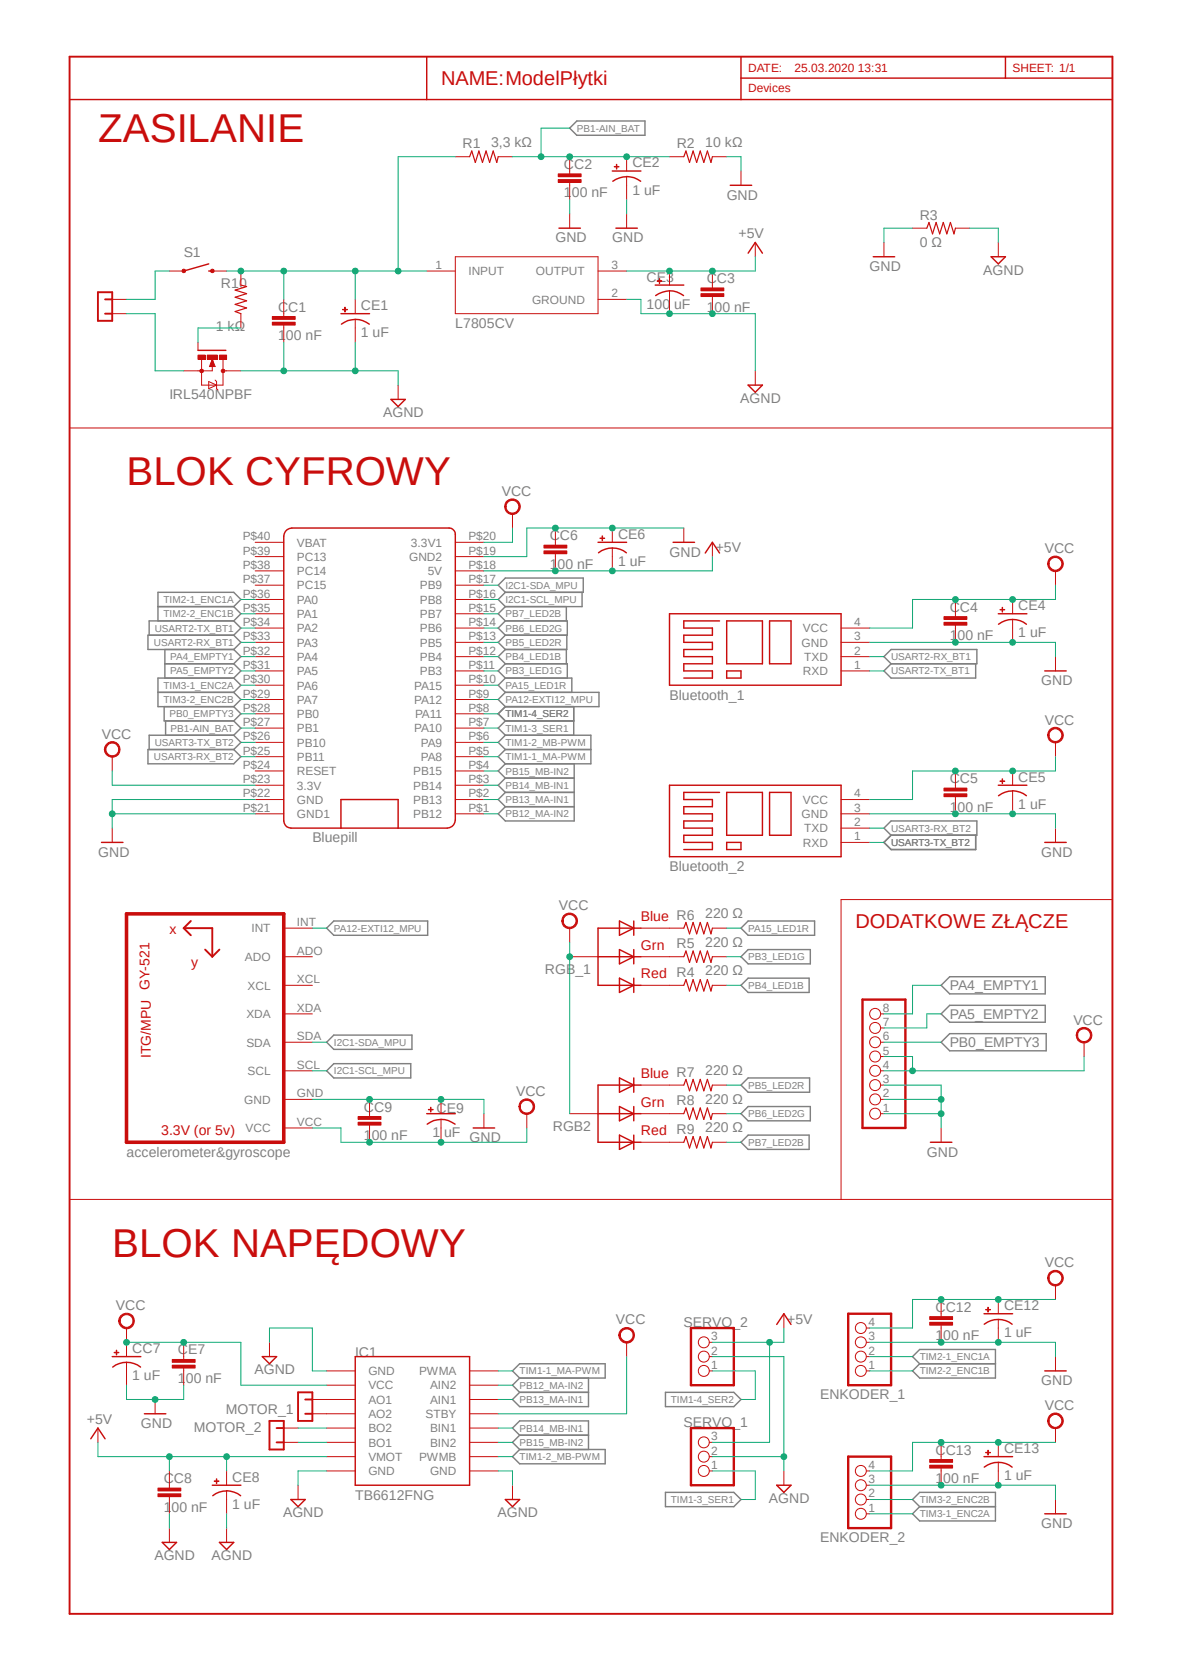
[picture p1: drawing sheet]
<svg xmlns="http://www.w3.org/2000/svg" width="210mm" height="297mm" viewBox="0 0 210 297" stroke-linecap="round" stroke-linejoin="round" font-family="sans-serif">
<defs><g id="words">
<g font-size="7.2" fill="#c90d0c">
<text x="17.4" y="25.3">ZASILANIE</text>
<text x="22.5" y="86.2">BLOK CYFROWY</text>
<text x="19.9" y="223.4">BLOK NAPĘDOWY</text>
</g>
<g font-size="3.6" fill="#c90d0c">
<text x="78.4" y="15.2">NAME:ModelPłytki</text>
<text x="152" y="165">DODATKOWE ZŁĄCZE</text>
</g>
<g font-size="2.5" fill="#808080">
<text x="82.2" y="26.3">R1</text>
<text x="87.3" y="26.1">3,3 kΩ</text>
<text x="112.4" y="29.8">CE2</text>
<text x="120.2" y="26.3">R2</text>
<text x="125.3" y="26.1">10 kΩ</text>
<text x="100.2" y="35.1">100 nF</text>
<text x="100.2" y="30">CC2</text>
<text x="112.4" y="34.6">1 uF</text>
<text x="129.1" y="35.5">GND</text>
<text x="163.4" y="39">R3</text>
<text x="32.6" y="45.6">S1</text>
<text x="98.7" y="43.1">GND</text>
<text x="108.8" y="43.1">GND</text>
<text x="131.2" y="42.3">+5V</text>
<text x="163.4" y="43.9">0 Ω</text>
<text x="39.2" y="51.2">R10</text>
<text x="114.9" y="50.1">CE3</text>
<text x="125.6" y="50.3">CC3</text>
<text x="154.5" y="48.2">GND</text>
<text x="174.7" y="48.8">AGND</text>
<text x="38.4" y="58.8">1 kΩ</text>
<text x="49.4" y="55.4">CC1</text>
<text x="64.1" y="59.9">1 uF</text>
<text x="64.1" y="55.1">CE1</text>
<text x="80.9" y="58.3">L7805CV</text>
<text x="114.9" y="54.9">100 uF</text>
<text x="125.6" y="55.4">100 nF</text>
<text x="49.4" y="60.5">100 nF</text>
<text x="30.1" y="71">IRL540NPBF</text>
<text x="131.5" y="71.6">AGND</text>
<text x="68.1" y="74.2">AGND</text>
<text x="89.2" y="88.1">VCC</text>
<text x="109.8" y="95.8">CE6</text>
<text x="97.7" y="101.1">100 nF</text>
<text x="97.7" y="96">CC6</text>
<text x="109.8" y="100.6">1 uF</text>
<text x="119" y="98.9">GND</text>
<text x="127.2" y="98.2">+5V</text>
<text x="185.6" y="98.3">VCC</text>
<text x="168.7" y="113.8">100 nF</text>
<text x="168.7" y="108.7">CC4</text>
<text x="180.9" y="113.3">1 uF</text>
<text x="180.9" y="108.5">CE4</text>
<text x="119" y="124.3">Bluetooth_1</text>
<text x="185" y="121.8">GND</text>
<text x="18.1" y="131.3">VCC</text>
<text x="185.6" y="128.8">VCC</text>
<text x="168.7" y="139.2">CC5</text>
<text x="180.9" y="143.8">1 uF</text>
<text x="180.9" y="138.9">CE5</text>
<text x="55.5" y="149.7">Bluepill</text>
<text x="168.7" y="144.3">100 nF</text>
<text x="17.4" y="152.3">GND</text>
<text x="119" y="154.8">Bluetooth_2</text>
<text x="185" y="152.3">GND</text>
<text x="99.3" y="161.8">VCC</text>
<text x="125.3" y="163.2">220 Ω</text>
<text x="96.8" y="173.1">RGB_1</text>
<text x="120.2" y="168.5">R5</text>
<text x="125.3" y="173.4">220 Ω</text>
<text x="125.3" y="168.3">220 Ω</text>
<text x="168.7" y="176">PA4_EMPTY1</text>
<text x="168.7" y="181.1">PA5_EMPTY2</text>
<text x="190.7" y="182.1">VCC</text>
<text x="125.3" y="191.1">220 Ω</text>
<text x="168.7" y="186.1">PB0_EMPTY3</text>
<text x="64.6" y="197.6">CC9</text>
<text x="77.6" y="197.8">CE9</text>
<text x="91.7" y="194.8">VCC</text>
<text x="120.2" y="196.5">R8</text>
<text x="125.3" y="196.2">220 Ω</text>
<text x="64.6" y="202.7">100 nF</text>
<text x="76.8" y="202.1">1 uF</text>
<text x="83.4" y="203">GND</text>
<text x="98.2" y="201">RGB2</text>
<text x="125.3" y="201.3">220 Ω</text>
<text x="22.5" y="205.6">accelerometer&amp;gyroscope</text>
<text x="164.7" y="205.6">GND</text>
<text x="185.6" y="225.3">VCC</text>
<text x="20.6" y="232.9">VCC</text>
<text x="166.2" y="233.1">CC12</text>
<text x="178.4" y="232.9">CE12</text>
<text x="109.4" y="235.4">VCC</text>
<text x="121.5" y="235.9">SERVO_2</text>
<text x="139.9" y="235.3">+5V</text>
<text x="166.2" y="238.2">100 nF</text>
<text x="178.4" y="237.7">1 uF</text>
<text x="23.5" y="245.3">1 uF</text>
<text x="23.5" y="240.5">CC7</text>
<text x="31.6" y="245.8">100 nF</text>
<text x="31.6" y="240.8">CE7</text>
<text x="45.2" y="244.3">AGND</text>
<text x="63.1" y="241.1">IC1</text>
<text x="40.1" y="251.3">MOTOR_1</text>
<text x="145.7" y="248.6">ENKODER_1</text>
<text x="185" y="246.2">GND</text>
<text x="185.6" y="250.7">VCC</text>
<text x="15.5" y="253.1">+5V</text>
<text x="25" y="253.8">GND</text>
<text x="34.4" y="254.6">MOTOR_2</text>
<text x="121.5" y="253.7">SERVO_1</text>
<text x="29.1" y="263.6">CC8</text>
<text x="41.3" y="263.4">CE8</text>
<text x="166.2" y="263.6">100 nF</text>
<text x="166.2" y="258.5">CC13</text>
<text x="178.4" y="263.1">1 uF</text>
<text x="178.4" y="258.3">CE13</text>
<text x="29.1" y="268.7">100 nF</text>
<text x="41.3" y="268.2">1 uF</text>
<text x="50.3" y="269.7">AGND</text>
<text x="63.1" y="266.5">TB6612FNG</text>
<text x="88.4" y="269.7">AGND</text>
<text x="136.6" y="267.2">AGND</text>
<text x="145.7" y="274">ENKODER_2</text>
<text x="185" y="271.6">GND</text>
<text x="27.4" y="277.3">AGND</text>
<text x="37.6" y="277.3">AGND</text>
</g>
<g font-size="2.5" fill="#c90d0c">
<text x="30.1" y="166">x</text>
<text x="113.9" y="163.7">Blue R6</text>
<text x="34" y="171.8">y</text>
<text x="113.9" y="173.9">Red R4</text>
<text x="113.9" y="168.8">Grn</text>
<text x="26.5" y="175.9" transform="rotate(-90 26.5 175.9)">GY-521</text>
<text x="26.8" y="188" transform="rotate(-90 26.8 188)">ITG/MPU</text>
<text x="113.9" y="191.6">Blue R7</text>
<text x="113.9" y="196.7">Grn</text>
<text x="28.7" y="201.8">3.3V (or 5v)</text>
<text x="113.9" y="201.8">Red R9</text>
</g>
<g font-size="2.1" fill="#c90d0c">
<text x="132.9" y="12.7">DATE:</text>
<text x="132.9" y="16.4">Devices</text>
<text x="141.2" y="12.7">25.03.2020 13:31</text>
<text x="179.9" y="12.7">SHEET: 1/1</text>
</g>
<g font-size="2.1" fill="#808080">
<text x="77.4" y="47.8">1</text>
<text x="108.6" y="47.8">3</text>
<text x="83.2" y="48.9">INPUT</text>
<text x="95.2" y="48.9">OUTPUT</text>
<text x="108.6" y="52.9">2</text>
<text x="94.5" y="54">GROUND</text>
<text x="43.1" y="101.1">P$38</text>
<text x="43.1" y="98.6">P$39</text>
<text x="43.1" y="96.1">P$40</text>
<text x="52.7" y="99.7">PC13</text>
<text x="52.7" y="97.2">VBAT</text>
<text x="72.7" y="99.7">GND2</text>
<text x="73" y="97.2">3.3V1</text>
<text x="83.2" y="101.1">P$18</text>
<text x="83.2" y="98.6">P$19</text>
<text x="83.2" y="96.1">P$20</text>
<text x="43.1" y="106.2">P$36</text>
<text x="43.1" y="103.7">P$37</text>
<text x="52.7" y="107.3">PA0</text>
<text x="52.7" y="104.8">PC15</text>
<text x="52.7" y="102.2">PC14</text>
<text x="74.6" y="107.3">PB8</text>
<text x="74.6" y="104.8">PB9</text>
<text x="76" y="102.2">5V</text>
<text x="83.2" y="106.2">P$16</text>
<text x="83.2" y="103.7">P$17</text>
<text x="43.1" y="113.8">P$33</text>
<text x="43.1" y="111.3">P$34</text>
<text x="43.1" y="108.8">P$35</text>
<text x="52.7" y="112.4">PA2</text>
<text x="52.7" y="109.9">PA1</text>
<text x="74.6" y="112.4">PB6</text>
<text x="74.6" y="109.9">PB7</text>
<text x="83.2" y="113.8">P$13</text>
<text x="83.2" y="111.3">P$14</text>
<text x="83.2" y="108.8">P$15</text>
<text x="142.7" y="112.4">VCC</text>
<text x="151.8" y="113.8">3</text>
<text x="151.8" y="111.3">4</text>
<text x="43.1" y="118.9">P$31</text>
<text x="43.1" y="116.4">P$32</text>
<text x="52.7" y="117.5">PA4</text>
<text x="52.7" y="114.9">PA3</text>
<text x="74.6" y="117.5">PB4</text>
<text x="74.6" y="114.9">PB5</text>
<text x="83.2" y="118.9">P$11</text>
<text x="83.2" y="116.4">P$12</text>
<text x="142.4" y="114.9">GND</text>
<text x="142.9" y="117.5">TXD</text>
<text x="151.8" y="118.9">1</text>
<text x="151.8" y="116.4">2</text>
<text x="43.1" y="124">P$29</text>
<text x="43.1" y="121.5">P$30</text>
<text x="52.7" y="125.1">PA7</text>
<text x="52.7" y="122.6">PA6</text>
<text x="52.7" y="120">PA5</text>
<text x="73.6" y="125.1">PA12</text>
<text x="73.6" y="122.6">PA15</text>
<text x="74.6" y="120">PB3</text>
<text x="83.2" y="124">P$9</text>
<text x="83.2" y="121.5">P$10</text>
<text x="142.7" y="120">RXD</text>
<text x="43.1" y="131.6">P$26</text>
<text x="43.1" y="129.1">P$27</text>
<text x="43.1" y="126.5">P$28</text>
<text x="52.7" y="130.2">PB1</text>
<text x="52.7" y="127.6">PB0</text>
<text x="73.6" y="130.2">PA10</text>
<text x="73.7" y="127.6">PA11</text>
<text x="83.2" y="131.6">P$6</text>
<text x="83.2" y="129.1">P$7</text>
<text x="83.2" y="126.5">P$8</text>
<text x="43.1" y="136.7">P$24</text>
<text x="43.1" y="134.1">P$25</text>
<text x="52.7" y="137.8">RESET</text>
<text x="52.7" y="135.3">PB11</text>
<text x="52.7" y="132.7">PB10</text>
<text x="73.4" y="137.8">PB15</text>
<text x="74.8" y="135.3">PA8</text>
<text x="74.8" y="132.7">PA9</text>
<text x="83.2" y="136.7">P$4</text>
<text x="83.2" y="134.1">P$5</text>
<text x="43.1" y="141.7">P$22</text>
<text x="43.1" y="139.2">P$23</text>
<text x="52.7" y="142.9">GND</text>
<text x="52.7" y="140.3">3.3V</text>
<text x="73.4" y="142.9">PB13</text>
<text x="73.4" y="140.3">PB14</text>
<text x="83.2" y="141.7">P$2</text>
<text x="83.2" y="139.2">P$3</text>
<text x="142.7" y="142.9">VCC</text>
<text x="151.8" y="141.7">4</text>
<text x="43.1" y="144.3">P$21</text>
<text x="52.7" y="145.4">GND1</text>
<text x="73.4" y="145.4">PB12</text>
<text x="83.2" y="144.3">P$1</text>
<text x="142.4" y="145.4">GND</text>
<text x="142.9" y="148">TXD</text>
<text x="151.8" y="149.4">1</text>
<text x="151.8" y="146.8">2</text>
<text x="151.8" y="144.3">3</text>
<text x="142.7" y="150.5">RXD</text>
<text x="44.7" y="165.7">INT</text>
<text x="52.7" y="164.6">INT</text>
<text x="43.5" y="170.8">ADO</text>
<text x="52.7" y="169.7">ADO</text>
<text x="44" y="175.9">XCL</text>
<text x="52.7" y="179.8">XDA</text>
<text x="52.7" y="174.8">XCL</text>
<text x="156.8" y="179.8">8</text>
<text x="43.8" y="181">XDA</text>
<text x="52.7" y="184.9">SDA</text>
<text x="156.8" y="184.9">6</text>
<text x="156.8" y="182.4">7</text>
<text x="43.8" y="186.1">SDA</text>
<text x="44" y="191.1">SCL</text>
<text x="52.7" y="190">SCL</text>
<text x="156.8" y="190">4</text>
<text x="156.8" y="187.5">5</text>
<text x="43.4" y="196.2">GND</text>
<text x="52.7" y="195.1">GND</text>
<text x="156.8" y="197.6">1</text>
<text x="156.8" y="195.1">2</text>
<text x="156.8" y="192.5">3</text>
<text x="43.6" y="201.3">VCC</text>
<text x="52.7" y="200.2">VCC</text>
<text x="126.4" y="238.3">3</text>
<text x="154.3" y="238.3">3</text>
<text x="154.3" y="235.7">4</text>
<text x="65.4" y="244.4">GND</text>
<text x="74.5" y="244.4">PWMA</text>
<text x="126.4" y="243.3">1</text>
<text x="126.4" y="240.8">2</text>
<text x="154.3" y="243.3">1</text>
<text x="154.3" y="240.8">2</text>
<text x="65.4" y="249.5">AO1</text>
<text x="65.4" y="247">VCC</text>
<text x="76.4" y="247">AIN2</text>
<text x="76.4" y="249.5">AIN1</text>
<text x="65.4" y="252.1">AO2</text>
<text x="65.4" y="254.6">BO2</text>
<text x="65.4" y="257.1">BO1</text>
<text x="75.6" y="252.1">STBY</text>
<text x="76.4" y="254.6">BIN1</text>
<text x="76.4" y="257.1">BIN2</text>
<text x="126.4" y="256">3</text>
<text x="65.4" y="259.7">VMOT</text>
<text x="65.4" y="262.2">GND</text>
<text x="74.5" y="259.7">PWMB</text>
<text x="76.4" y="262.2">GND</text>
<text x="126.4" y="261.1">1</text>
<text x="126.4" y="258.6">2</text>
<text x="154.3" y="263.7">3</text>
<text x="154.3" y="261.1">4</text>
<text x="154.3" y="268.7">1</text>
<text x="154.3" y="266.1">2</text>
</g>
<g font-size="1.8" fill="#808080">
<text x="102.5" y="23.4">PB1-AIN_BAT</text>
<text x="29" y="107.2">TIM2-1_ENC1A</text>
<text x="89.8" y="104.6">I2C1-SDA_MPU</text>
<text x="89.8" y="107.2">I2C1-SCL_MPU</text>
<text x="27.5" y="112.3">USART2-TX_BT1</text>
<text x="29" y="109.7">TIM2-2_ENC1B</text>
<text x="89.8" y="109.7">PB7_LED2B</text>
<text x="89.8" y="112.3">PB6_LED2G</text>
<text x="27.3" y="114.8">USART2-RX_BT1</text>
<text x="30.2" y="119.9">PA5_EMPTY2</text>
<text x="30.2" y="117.3">PA4_EMPTY1</text>
<text x="89.8" y="117.3">PB4_LED1B</text>
<text x="89.8" y="119.9">PB3_LED1G</text>
<text x="89.8" y="114.8">PB5_LED2R</text>
<text x="158.3" y="117.3">USART2-RX_BT1</text>
<text x="158.3" y="119.9">USART2-TX_BT1</text>
<text x="29" y="122.4">TIM3-1_ENC2A</text>
<text x="29" y="125">TIM3-2_ENC2B</text>
<text x="89.8" y="122.4">PA15_LED1R</text>
<text x="89.8" y="125">PA12-EXTI12_MPU</text>
<text x="30.1" y="127.5">PB0_EMPTY3</text>
<text x="30.3" y="130">PB1-AIN_BAT</text>
<text x="89.8" y="130">TIM1-3_SER1</text>
<text x="89.8" y="127.5">TIM1-4_SER2</text>
<text x="27.3" y="135.1">USART3-RX_BT2</text>
<text x="27.5" y="132.6">USART3-TX_BT2</text>
<text x="89.8" y="135.1">TIM1-1_MA-PWM</text>
<text x="89.8" y="137.7">PB15_MB-IN2</text>
<text x="89.8" y="132.6">TIM1-2_MB-PWM</text>
<text x="89.8" y="142.7">PB13_MA-IN1</text>
<text x="89.8" y="140.2">PB14_MB-IN1</text>
<text x="89.8" y="145.3">PB12_MA-IN2</text>
<text x="158.3" y="147.8">USART3-RX_BT2</text>
<text x="158.3" y="150.4">USART3-TX_BT2</text>
<text x="59.3" y="165.6">PA12-EXTI12_MPU</text>
<text x="132.9" y="165.6">PA15_LED1R</text>
<text x="132.9" y="170.7">PB3_LED1G</text>
<text x="132.9" y="175.8">PB4_LED1B</text>
<text x="59.3" y="185.9">I2C1-SDA_MPU</text>
<text x="59.3" y="191">I2C1-SCL_MPU</text>
<text x="132.9" y="193.5">PB5_LED2R</text>
<text x="132.9" y="203.7">PB7_LED2B</text>
<text x="132.9" y="198.6">PB6_LED2G</text>
<text x="92.3" y="244.3">TIM1-1_MA-PWM</text>
<text x="163.4" y="241.8">TIM2-1_ENC1A</text>
<text x="163.4" y="244.3">TIM2-2_ENC1B</text>
<text x="92.3" y="246.8">PB12_MA-IN2</text>
<text x="92.3" y="249.4">PB13_MA-IN1</text>
<text x="119.2" y="249.4">TIM1-4_SER2</text>
<text x="92.3" y="254.5">PB14_MB-IN1</text>
<text x="92.3" y="257">PB15_MB-IN2</text>
<text x="92.3" y="259.5">TIM1-2_MB-PWM</text>
<text x="119.2" y="267.2">TIM1-3_SER1</text>
<text x="163.4" y="269.7">TIM3-1_ENC2A</text>
<text x="163.4" y="267.2">TIM3-2_ENC2B</text>
</g>
</g></defs>
<path d="M11.8 9.7l186.2 277.7M198 9.7l-186.2 277.7" fill="none" stroke="#fff" stroke-width=".18"/>
<g fill="none" stroke="#808080" stroke-width=".25">
<path d="M102.5 21.5h12.1v2.5h-12.1l-1.3-1.2zM28.1 107.8h13.4M29.3 118h12.2M29.3 115.4v5.1M41.5 112.9h-15.2v2.5h15.2M41.5 112.9l1.3 1.3-1.3 1.2M41.5 110.4l1.3 1.2-1.3 1.3M41.5 110.4h-15v2.5M41.5 107.8l1.3-1.2-1.3-1.3h-13.4v5.1M41.5 107.8l1.3 1.3-1.3 1.3M41.5 118l1.3 1.3-1.3 1.2M41.5 115.4l1.3 1.3-1.3 1.3"/>
<path d="M88.5 104l1.3-1.3h13.8v2.6h-13.8zM89.8 118h11v2.5M89.8 110.4h11v2.5h-11M89.8 115.4l-1.3 1.3 1.3 1.3M89.8 118l-1.3 1.3 1.3 1.2M89.8 107.8l-1.3 1.3 1.3 1.3M89.8 110.4l-1.3 1.2 1.3 1.3M89.8 112.9l-1.3 1.3 1.3 1.2M89.8 105.3l-1.3 1.3 1.3 1.2M100.6 107.8v2.6M100.6 115.4v2.6M100.7 112.9v2.5h-10.9"/>
<path d="M103.4 105.3v2.5h-13.6M157.1 116.7l1.2-1.3h15.3v2.6h-15.3zM158.3 118l-1.2 1.3 1.2 1.2h15.1v-2.5M26.3 133.2h15.2l1.3 1.3-1.3 1.3h-15.2zM28.1 123.1h13.4M29.2 125.6v2.5h12.3M29.4 128.1v2.6M41.5 120.5h-13.4v5.1h13.4M41.5 130.7h-15v2.5M41.5 130.7l1.3 1.3-1.3 1.2M41.5 120.5l1.3 1.3-1.3 1.3M41.5 123.1l1.3 1.2-1.3 1.3"/>
<path d="M41.5 128.1l1.3 1.3-1.3 1.3M41.5 125.6l1.3 1.3-1.3 1.2M89.8 120.5h11.8v2.6M89.8 130.7h15.2v5.1h-15.2M89.8 133.2h15.2M89.8 120.5l-1.3 1.3 1.3 1.3M89.8 123.1h16.6v2.5h-16.6M89.8 133.2l-1.3 1.3 1.3 1.3M89.8 123.1l-1.3 1.2 1.3 1.3M89.8 128.1l-1.3 1.3 1.3 1.3M89.8 128.1h12.1M89.8 138.3l-1.3 1.3 1.3 1.2"/>
<path d="M89.8 138.3h12.2M89.8 135.8l-1.3 1.2 1.3 1.3M89.8 130.7l-1.3 1.3 1.3 1.2M89.8 125.6l-1.3 1.3 1.3 1.2M101.9 125.6v5.1M102 135.8v10.1h-12.2l-1.3-1.2 1.3-1.3M89.8 143.4h12.2M89.8 140.8l-1.3 1.3 1.3 1.3M89.8 140.8h12.2M157.1 147.2l1.2-1.3h15.3v2.6h-15.3zM158.3 148.5l-1.2 1.2 1.2 1.3h15.1v-2.5M59.3 163.7h16.7v2.5h-16.7l-1.3-1.2z"/>
<path d="M131.7 175.1l1.2-1.2h10.9v2.5h-10.9zM131.7 170.1l1.2-1.3h11.1v2.5h-11.1zM132.9 163.7h11.8v2.5h-11.8l-1.2-1.2zM167.2 175.1l1.5-1.5h17v3.1h-17zM58 190.3l1.3-1.2h13.7v2.5h-13.7zM58 185.3l1.3-1.3h13.9v2.5h-13.9zM131.7 198l1.2-1.3h11.1v2.5h-11.1zM132.9 191.6h10.9v2.5h-10.9l-1.2-1.2zM167.2 185.3l1.5-1.6h17.2v3.1h-17.2zM167.2 180.2l1.5-1.5h17v3h-17zM131.7 203l1.2-1.2h10.9v2.5h-10.9zM92.3 242.4h15.2v2.5h-15.2l-1.2-1.2z"/>
<path d="M92.3 257.6h15.2v2.6h-15.2l-1.2-1.3zM92.3 244.9l-1.2 1.3 1.2 1.3M92.3 247.5h12.3M92.3 255.1l-1.2-1.3 1.2-1.2h12.3v5M92.3 255.1h12.3M92.3 255.1l-1.2 1.3 1.2 1.2M104.6 244.9v5.1h-12.3l-1.2-1.2 1.2-1.3M118.2 247.5h12.2l1.3 1.3-1.3 1.2h-12.2zM162.1 241.1l1.3-1.2h13.5v5h-13.5l-1.3-1.2 1.3-1.3zM163.4 242.4h13.5M118.2 265.3h12.2l1.3 1.2-1.3 1.3h-12.2zM162.1 266.5l1.3-1.2h13.5v5h-13.5l-1.3-1.2 1.3-1.3z"/>
<path d="M163.4 267.8h13.5"/>
</g>
<path d="M12.4 76.1h185.3v12.7M197.7 159.9h-48.3v53.3M12.4 213.2h185.3M50.4 253.8h2.6M50.4 256.4h2.6M55.5 248.8h2.5M55.5 251.3h2.5M187.5 241.1v2.6" fill="none" stroke="#c90d0c" stroke-width=".18"/>
<path d="M47.9 252.6h2.5v5h-2.5zM49.1 253.8h1.3M49.1 256.4h1.3M53 247.5h2.5v5.1h-2.5zM54.2 248.8h1.3M54.2 251.3h1.3" fill="none" stroke="#c90d0c" stroke-width=".34"/>
<path d="M185.6 243.7h3.8" fill="none" stroke="#c90d0c" stroke-width=".25"/>
<path d="M186.4 226.3a1.4 1.4 0 0 1 2.3 0 1.4 1.4 0 0 1-.7 2.2 1.4 1.4 0 0 1-1.9-1.3h.3a1.15 1.15 0 0 1 1.7-1 1.15 1.15 0 0 1 .2 1.9 1.15 1.15 0 0 1-1.9-.6v-.3h-.3z" fill-rule="evenodd" fill="#c90d0c"/>
<path d="M186.4 226.3a1.4 1.4 0 0 1 2.3 0 1.4 1.4 0 0 1-.7 2.2 1.4 1.4 0 0 1-1.9-1.3h.3a1.15 1.15 0 0 1 1.7-1 1.15 1.15 0 0 1 .2 1.9 1.15 1.15 0 0 1-1.9-.6v-.3h-.3zM187.5 228.4v2.6" fill="none" stroke="#c90d0c" stroke-width=".18"/>
<path d="M110.3 236.4a1.39 1.39 0 0 1 2.2 .2 1.39 1.39 0 0 1-.8 2.1 1.39 1.39 0 0 1-1.8-1.4h.3a1.15 1.15 0 0 1 1.5-1.1 1.15 1.15 0 0 1 .5 1.9 1.15 1.15 0 0 1-1.9-.4l-.1-.4h-.3z" fill-rule="evenodd" fill="#c90d0c"/>
<path d="M110.3 236.4a1.39 1.39 0 0 1 2.2 .2 1.39 1.39 0 0 1-.8 2.1 1.39 1.39 0 0 1-1.8-1.4h.3a1.15 1.15 0 0 1 1.5-1.1 1.15 1.15 0 0 1 .5 1.9 1.15 1.15 0 0 1-1.9-.4l-.1-.4h-.3zM111.3 238.6v2.5" fill="none" stroke="#c90d0c" stroke-width=".18"/>
<path d="M32.4 47.9h.5v.5h-.5z" fill-rule="evenodd" fill="#c90d0c"/>
<path d="M32.4 47.9h.5v.5h-.5z" fill="none" stroke="#c90d0c" stroke-width=".18"/>
<path d="M37.5 47.9h.5v.5h-.5l-.1-.2z" fill-rule="evenodd" fill="#c90d0c"/>
<g fill="none" stroke="#c90d0c" stroke-width=".18">
<path d="M131.7 30.4v2.5M30.1 48.2h2.5M37.5 47.9h.5v.5h-.5l-.1-.2zM37.7 48.2h2.6M134.2 43.1v2.5M157.1 43.1v2.5M177.4 43.1v2.5M134.2 65.9v2.6M45.3 98.9h5.1M45.3 96.4h5.1M80.9 98.9h5.1M80.9 96.4h5.1"/>
<path d="M45.3 119.3h5.1M45.3 116.7h5.1M45.3 114.2h5.1M45.3 111.6h5.1M45.3 109.1h5.1M45.3 106.6h5.1M45.3 104h5.1M45.3 101.5h5.1M80.9 119.3h5.1M80.9 116.7h5.1M80.9 114.2h5.1M80.9 111.6h5.1"/>
<path d="M80.9 109.1h5.1M80.9 106.6h5.1M80.9 104h5.1M80.9 101.5h5.1M149.4 119.3h5.1M149.4 116.7h5.1M149.4 114.2h5.1M149.4 111.6h5.1M45.3 139.6h5.1M45.3 137h5.1M45.3 134.5h5.1M45.3 132h5.1"/>
<path d="M45.3 129.4h5.1M45.3 126.9h5.1M45.3 124.3h5.1M45.3 121.8h5.1M80.9 139.6h5.1M80.9 137h5.1M80.9 134.5h5.1M80.9 132h5.1M80.9 129.4h5.1M80.9 126.9h5.1M80.9 124.3h5.1M80.9 121.8h5.1"/>
<path d="M45.3 144.7h5.1M45.3 142.1h5.1M80.9 144.7h5.1M80.9 142.1h5.1M149.4 144.7h5.1M149.4 142.1h5.1M149.4 149.7h5.1M149.4 147.2h5.1"/>
</g>
<g fill="none" stroke="#c90d0c" stroke-width=".25">
<path d="M129.8 32.9h3.8M37.1 48.2h.6M37.1 46.9l-4.5 1.3M132.9 45l1.3-1.9 1.3 1.9M155.2 45.6h3.8M176.1 45.6h2.5l-1.2 1.3zM132.9 68.5h2.6l-1.3 1.2zM50.7 94.4l.3-.3 .9-.2h27.9a1.12 1.12 0 0 1 1.1 1.1v50.8a1.48 1.48 0 0 1-1.4 1.4h-27.8a1.27 1.27 0 0 1-1.3-1.3v-50.6zM119 109.1h30.4v12.7h-30.4zM127.8 110.4h-6.3v1.2h5.1v1.3h-5.1v1.3h5.1v1.2h-5.1v1.3h5.1v1.3h-5.1v1.3h5.1v1.2h-5.1M129.1 110.4h6.4v7.6h-6.4zM129.1 119.3h2.6v1.2h-2.6z"/>
<path d="M136.7 110.4h3.8v7.6h-3.8zM119 139.6h30.4v12.7h-30.4zM60.6 147.2v-5.1h10.1v5.1M127.8 140.8h-6.3v1.3h5.1v1.3h-5.1v1.3h5.1v1.2h-5.1v1.3h5.1v1.3h-5.1v1.2h5.1v1.3h-5.1M129.1 140.8h6.4v7.7h-6.4zM129.1 149.7h2.6v1.3h-2.6zM136.7 140.8h3.8v7.7h-3.8z"/>
</g>
<path d="M186.4 99.3a1.4 1.4 0 0 1 2.3 .1 1.4 1.4 0 0 1-.7 2.1 1.4 1.4 0 0 1-1.9-1.3h.3a1.15 1.15 0 0 1 1.7-1 1.15 1.15 0 0 1 .2 2 1.15 1.15 0 0 1-1.9-.6v-.4h-.3z" fill-rule="evenodd" fill="#c90d0c"/>
<path d="M186.4 99.3a1.4 1.4 0 0 1 2.3 .1 1.4 1.4 0 0 1-.7 2.1 1.4 1.4 0 0 1-1.9-1.3h.3a1.15 1.15 0 0 1 1.7-1 1.15 1.15 0 0 1 .2 2 1.15 1.15 0 0 1-1.9-.6v-.4h-.3zM187.5 101.5v2.5M187.5 116.7v2.6" fill="none" stroke="#c90d0c" stroke-width=".18"/>
<path d="M185.6 119.3h3.8" fill="none" stroke="#c90d0c" stroke-width=".25"/>
<path d="M186.4 129.8a1.4 1.4 0 0 1 2.3 .1 1.4 1.4 0 0 1-.7 2.1 1.4 1.4 0 0 1-1.9-1.3h.3a1.13 1.13 0 0 1 1.5-1.1 1.13 1.13 0 0 1 .6 1.7 1.13 1.13 0 0 1-1.9 .1l-.2-.7h-.3z" fill-rule="evenodd" fill="#c90d0c"/>
<path d="M186.4 129.8a1.4 1.4 0 0 1 2.3 .1 1.4 1.4 0 0 1-.7 2.1 1.4 1.4 0 0 1-1.9-1.3h.3a1.13 1.13 0 0 1 1.5-1.1 1.13 1.13 0 0 1 .6 1.7 1.13 1.13 0 0 1-1.9 .1l-.2-.7h-.3zM187.5 132v2.5M187.5 147.2v2.5M50.4 175.1h5.1M50.4 170.1h5.1M50.4 165h5.1M50.4 195.4h5.1M50.4 190.3h5.1M50.4 185.3h5.1M50.4 180.2h5.1M50.4 200.5h5.1" fill="none" stroke="#c90d0c" stroke-width=".18"/>
<path d="M185.6 149.7h3.8" fill="none" stroke="#c90d0c" stroke-width=".25"/>
<path d="M22.5 162.4h27.9v40.6h-27.9z" fill="none" stroke="#c90d0c" stroke-width=".64"/>
<path d="M32.6 165h5.1v5.1M32.6 165l1.3 1.2M33.9 163.7l-1.3 1.3M36.4 168.8l1.3 1.3M39 168.8l-1.3 1.3" fill="none" stroke="#c90d0c" stroke-width=".34"/>
<path d="M92.5 195.8a1.41 1.41 0 0 1 2.3 0 1.41 1.41 0 0 1-.8 2.2 1.41 1.41 0 0 1-1.8-1.3h.3a1.14 1.14 0 0 1 1.5-1.1 1.14 1.14 0 0 1 .5 1.8 1.14 1.14 0 0 1-1.8 0l-.2-.3v-.4h-.3z" fill-rule="evenodd" fill="#c90d0c"/>
<path d="M101.2 170.1h5.1M113.9 165h5.1M113.9 170.1h5.1M113.9 175.1h5.1M86 198v2.5M92.5 195.8a1.41 1.41 0 0 1 2.3 0 1.41 1.41 0 0 1-.8 2.2 1.41 1.41 0 0 1-1.8-1.3h.3a1.14 1.14 0 0 1 1.5-1.1 1.14 1.14 0 0 1 .5 1.8 1.14 1.14 0 0 1-1.8 0l-.2-.3v-.4h-.3zM93.6 198v2.5M101.2 198h5.1M113.9 192.9h5.1M113.9 198h5.1M113.9 203h5.1" fill="none" stroke="#c90d0c" stroke-width=".18"/>
<g fill="none" stroke="#c90d0c" stroke-width=".25">
<path d="M106.3 170.1h7.6M110.1 163.7l2.5 1.3-2.5 1.2zM110.1 168.8l2.5 1.3-2.5 1.2zM110.1 173.9l2.5 1.2-2.5 1.3zM112.6 163.7v2.5M112.6 168.8v2.5M112.6 173.9v2.5M113.9 165h-7.6v10.1h7.6M106.3 198h7.6M110.1 191.6l2.5 1.3-2.5 1.2zM110.1 196.7l2.5 1.3-2.5 1.2zM112.6 191.6v2.5"/>
<path d="M112.6 196.7v2.5M113.9 192.9h-7.6v10.1h7.6M84.1 200.5h3.8M110.1 201.8l2.5 1.2-2.5 1.3zM112.6 201.8v2.5"/>
</g>
<path d="M100.1 162.8a1.41 1.41 0 0 1 2.3 0 1.41 1.41 0 0 1-.7 2.2 1.41 1.41 0 0 1-1.9-1.3h.3a1.14 1.14 0 0 1 1.5-1.1 1.14 1.14 0 0 1 .6 1.7 1.14 1.14 0 0 1-1.9 .1l-.2-.7h-.3z" fill-rule="evenodd" fill="#c90d0c"/>
<path d="M100.1 162.8a1.41 1.41 0 0 1 2.3 0 1.41 1.41 0 0 1-.7 2.2 1.41 1.41 0 0 1-1.9-1.3h.3a1.14 1.14 0 0 1 1.5-1.1 1.14 1.14 0 0 1 .6 1.7 1.14 1.14 0 0 1-1.9 .1l-.2-.7h-.3zM101.2 165v2.5" fill="none" stroke="#c90d0c" stroke-width=".18"/>
<path d="M186.4 251.7a1.4 1.4 0 0 1 2.3 0 1.4 1.4 0 0 1-.7 2.2 1.4 1.4 0 0 1-1.9-1.3h.3a1.15 1.15 0 0 1 1.7-1 1.15 1.15 0 0 1 .2 1.9 1.15 1.15 0 0 1-1.9-.6v-.3h-.3z" fill-rule="evenodd" fill="#c90d0c"/>
<path d="M101.2 38v2.6M111.3 38v2.6M139.3 233.5v2.6M186.4 251.7a1.4 1.4 0 0 1 2.3 0 1.4 1.4 0 0 1-.7 2.2 1.4 1.4 0 0 1-1.9-1.3h.3a1.15 1.15 0 0 1 1.7-1 1.15 1.15 0 0 1 .2 1.9 1.15 1.15 0 0 1-1.9-.6v-.3h-.3zM187.5 253.8v2.6M139.3 261.5v2.5M187.5 266.5v2.6" fill="none" stroke="#c90d0c" stroke-width=".18"/>
<path d="M99.3 40.6h3.8M109.4 40.6h3.8M138 235.4l1.3-1.9 1.2 1.9M138 264h2.5l-1.2 1.3zM185.6 269.1h3.8" fill="none" stroke="#c90d0c" stroke-width=".25"/>
<path d="M90 89.2a1.4 1.4 0 0 1 2.2 0 1.4 1.4 0 0 1-.7 2.1 1.4 1.4 0 0 1-1.8-1.3h.2a1.15 1.15 0 0 1 1.7-.9 1.15 1.15 0 0 1 .2 1.9 1.15 1.15 0 0 1-1.8-.6l-.1-.4h-.2z" fill-rule="evenodd" fill="#c90d0c"/>
<path d="M90 89.2a1.4 1.4 0 0 1 2.2 0 1.4 1.4 0 0 1-.7 2.1 1.4 1.4 0 0 1-1.8-1.3h.2a1.15 1.15 0 0 1 1.7-.9 1.15 1.15 0 0 1 .2 1.9 1.15 1.15 0 0 1-1.8-.6l-.1-.4h-.2zM91.1 91.3v2.6M121.5 93.9v2.5M126.6 96.4v2.5M19.9 147.2v2.5" fill="none" stroke="#c90d0c" stroke-width=".18"/>
<path d="M119.6 96.4h3.8M125.3 98.3l1.3-1.9 1.2 1.9M18 149.7h3.8" fill="none" stroke="#c90d0c" stroke-width=".25"/>
<path d="M18.9 132.3a1.39 1.39 0 0 1 2.2 .2 1.39 1.39 0 0 1-.8 2.1 1.39 1.39 0 0 1-1.8-1.4h.3a1.15 1.15 0 0 1 1.5-1.1 1.15 1.15 0 0 1 .5 1.9 1.15 1.15 0 0 1-1.9-.4l-.1-.4h-.3z" fill-rule="evenodd" fill="#c90d0c"/>
<g fill="none" stroke="#c90d0c" stroke-width=".18">
<path d="M18.9 132.3a1.39 1.39 0 0 1 2.2 .2 1.39 1.39 0 0 1-.8 2.1 1.39 1.39 0 0 1-1.8-1.4h.3a1.15 1.15 0 0 1 1.5-1.1 1.15 1.15 0 0 1 .5 1.9 1.15 1.15 0 0 1-1.9-.4l-.1-.4h-.3zM19.9 134.5v2.5M156.5 198h.6M156.5 195.4h.6M156.5 192.9h.6M156.5 190.3h.6M156.5 187.8h.6M156.5 185.3h.6M156.5 182.7h.6M156.5 180.2h.6"/>
<circle cx="155.5" cy="197.9" r=".98"/>
<circle cx="155.5" cy="195.4" r=".98"/>
<circle cx="155.5" cy="190.3" r=".98"/>
<circle cx="155.5" cy="192.9" r=".98"/>
<circle cx="155.5" cy="180.2" r=".98"/>
<circle cx="155.5" cy="187.8" r=".98"/>
<circle cx="155.5" cy="185.2" r=".98"/>
<circle cx="155.5" cy="182.7" r=".98"/>
</g>
<path d="M153.2 177.7h7.7v22.8h-7.7z" fill="none" stroke="#c90d0c" stroke-width=".42"/>
<path d="M191.5 183.1a1.41 1.41 0 0 1 2.3 0 1.41 1.41 0 0 1-.7 2.2 1.41 1.41 0 0 1-1.9-1.3h.3a1.14 1.14 0 0 1 1.5-1.1 1.14 1.14 0 0 1 .6 1.8 1.14 1.14 0 0 1-1.9 0l-.2-.3v-.4h-.3z" fill-rule="evenodd" fill="#c90d0c"/>
<g fill="none" stroke="#c90d0c" stroke-width=".18">
<path d="M80.9 27.9h2.5M88.5 27.9h2.6M119 27.9h2.5M126.6 27.9h2.5M50.4 55.8v.5M50.4 57.8v.5M119 175.1h2.5M119 170.1h2.5M126.6 175.1h2.5M126.6 170.1h2.5M119 192.9h2.5M126.6 192.9h2.5"/>
<path d="M191.5 183.1a1.41 1.41 0 0 1 2.3 0 1.41 1.41 0 0 1-.7 2.2 1.41 1.41 0 0 1-1.9-1.3h.3a1.14 1.14 0 0 1 1.5-1.1 1.14 1.14 0 0 1 .6 1.8 1.14 1.14 0 0 1-1.9 0l-.2-.3v-.4h-.3zM192.6 185.3v2.5M167.2 200.5v2.5"/>
</g>
<path d="M165.3 203h3.8" fill="none" stroke="#c90d0c" stroke-width=".25"/>
<path d="M83.4 27.9l.4-1.1 .7 2.1 .6-2.1 .6 2.1 .7-2.1 .6 2.1 .6-2.1 .7 2.1 .2-1M121.5 27.9l.4-1.1 .6 2.1 .6-2.1 .7 2.1 .6-2.1 .7 2.1 .6-2.1 .6 2.1 .3-1M121.5 175.1l.4-1 .6 2 .6-2 .7 2 .6-2 .7 2 .6-2 .6 2 .3-1M121.5 170.1l.4-1.1 .6 2.1 .6-2.1 .7 2.1 .6-2.1 .7 2.1 .6-2.1 .6 2.1 .3-1M121.5 192.9l.4-1 .6 2 .6-2 .7 2 .6-2 .7 2 .6-2 .6 2 .3-1" fill="none" stroke="#c90d0c" stroke-width=".21"/>
<path d="M48.4 57.3h4.1v.5h-4.1z" fill-rule="evenodd" fill="#c90d0c"/>
<path d="M48.4 57.3h4.1v.5h-4.1z" fill="none" stroke="#c90d0c" stroke-width=".18"/>
<path d="M48.4 56.3h4.1v.5h-4.1z" fill-rule="evenodd" fill="#c90d0c"/>
<path d="M48.4 56.3h4.1v.5h-4.1zM50.4 53.2v2.6M50.4 58.3v2.5M126.6 50.7v.5M126.6 52.7v.5" fill="none" stroke="#c90d0c" stroke-width=".18"/>
<path d="M124.5 52.2h4.1v.5h-4.1z" fill-rule="evenodd" fill="#c90d0c"/>
<path d="M124.5 52.2h4.1v.5h-4.1z" fill="none" stroke="#c90d0c" stroke-width=".18"/>
<path d="M124.5 51.2h4.1v.5h-4.1z" fill-rule="evenodd" fill="#c90d0c"/>
<path d="M101.2 30.4v.5M101.2 32.4v.5M124.5 51.2h4.1v.5h-4.1zM126.6 48.2v2.5M126.6 53.2v2.6" fill="none" stroke="#c90d0c" stroke-width=".18"/>
<path d="M99.2 31.9h4.1v.5h-4.1z" fill-rule="evenodd" fill="#c90d0c"/>
<path d="M99.2 31.9h4.1v.5h-4.1z" fill="none" stroke="#c90d0c" stroke-width=".18"/>
<path d="M99.2 30.9h4.1v.5h-4.1z" fill-rule="evenodd" fill="#c90d0c"/>
<path d="M99.2 30.9h4.1v.5h-4.1zM101.2 27.9v2.5M101.2 32.9v2.6M169.8 139.6v.5M169.8 141.6v.5" fill="none" stroke="#c90d0c" stroke-width=".18"/>
<path d="M167.7 141.1h4.1v.5h-4.1z" fill-rule="evenodd" fill="#c90d0c"/>
<path d="M167.7 141.1h4.1v.5h-4.1z" fill="none" stroke="#c90d0c" stroke-width=".18"/>
<path d="M167.7 140.1h4.1v.5h-4.1z" fill-rule="evenodd" fill="#c90d0c"/>
<path d="M169.8 137v2.6M167.7 140.1h4.1v.5h-4.1zM169.8 142.1v2.6M167.2 233.5v.5M167.2 235.5v.6" fill="none" stroke="#c90d0c" stroke-width=".18"/>
<path d="M165.2 235h4v.5h-4z" fill-rule="evenodd" fill="#c90d0c"/>
<path d="M165.2 235h4v.5h-4z" fill="none" stroke="#c90d0c" stroke-width=".18"/>
<path d="M165.2 234h4v.5h-4z" fill-rule="evenodd" fill="#c90d0c"/>
<path d="M165.2 234h4v.5h-4zM167.2 231v2.5M167.2 236.1v2.5M167.2 258.9v.5M167.2 260.9v.6" fill="none" stroke="#c90d0c" stroke-width=".18"/>
<path d="M165.2 260.4h4v.5h-4z" fill-rule="evenodd" fill="#c90d0c"/>
<path d="M165.2 260.4h4v.5h-4z" fill="none" stroke="#c90d0c" stroke-width=".18"/>
<path d="M165.2 259.4h4v.5h-4z" fill-rule="evenodd" fill="#c90d0c"/>
<path d="M111.3 31.4v1.5M165.2 259.4h4v.5h-4zM167.2 256.4v2.5M167.2 261.5v2.5" fill="none" stroke="#c90d0c" stroke-width=".18"/>
<path d="M108.8 30.4h5.1M111.3 31.4a4 4 0 0 1 2.5 .8M111.3 31.4a4.4 4.4 0 0 0-2.4 .8" fill="none" stroke="#c90d0c" stroke-width=".25"/>
<path d="M109.1 29.6l.9 .1z" fill-rule="evenodd" fill="#c90d0c"/>
<path d="M109.1 29.6l.9 .1z" fill="none" stroke="#c90d0c" stroke-width=".18"/>
<path d="M109.5 29.2l.1 .9z" fill-rule="evenodd" fill="#c90d0c"/>
<path d="M109.5 29.2l.1 .9zM111.3 27.9v2.5M111.3 32.9v2.6M63.1 56.8v1.5" fill="none" stroke="#c90d0c" stroke-width=".18"/>
<path d="M60.6 55.8h5.1M60.7 57.6a4 4 0 0 1 4.9 0" fill="none" stroke="#c90d0c" stroke-width=".25"/>
<path d="M60.9 55l.8 .1z" fill-rule="evenodd" fill="#c90d0c"/>
<path d="M60.9 55l.8 .1z" fill="none" stroke="#c90d0c" stroke-width=".18"/>
<path d="M61.3 54.6v.9z" fill-rule="evenodd" fill="#c90d0c"/>
<path d="M61.3 54.6v.9zM63.1 53.2v2.6M63.1 58.3v2.5M179.9 140.6v1.5" fill="none" stroke="#c90d0c" stroke-width=".18"/>
<path d="M177.4 139.6h5.1M179.9 140.5a4.2 4.2 0 0 1 2.5 .9M179.9 140.6a4 4 0 0 0-2.5 .8" fill="none" stroke="#c90d0c" stroke-width=".25"/>
<path d="M177.7 138.8l.8 .1z" fill-rule="evenodd" fill="#c90d0c"/>
<path d="M177.7 138.8l.8 .1z" fill="none" stroke="#c90d0c" stroke-width=".18"/>
<path d="M178.1 138.4v.9z" fill-rule="evenodd" fill="#c90d0c"/>
<path d="M179.9 110.1v1.5M178.1 138.4v.9zM179.9 137v2.6M179.9 142.1v2.6" fill="none" stroke="#c90d0c" stroke-width=".18"/>
<path d="M177.4 109.1h5.1M177.4 111a4 4 0 0 1 5 0" fill="none" stroke="#c90d0c" stroke-width=".25"/>
<path d="M177.7 108.3l.8 .1z" fill-rule="evenodd" fill="#c90d0c"/>
<path d="M177.7 108.3l.8 .1z" fill="none" stroke="#c90d0c" stroke-width=".18"/>
<path d="M178.1 107.9v.9z" fill-rule="evenodd" fill="#c90d0c"/>
<path d="M178.1 107.9v.9zM179.9 106.6v2.5M179.9 111.6v2.6M177.4 234.5v1.6" fill="none" stroke="#c90d0c" stroke-width=".18"/>
<path d="M174.8 233.5h5.1M174.9 235.4a4 4 0 0 1 4.9 0" fill="none" stroke="#c90d0c" stroke-width=".25"/>
<path d="M175.1 232.7l.9 .1z" fill-rule="evenodd" fill="#c90d0c"/>
<path d="M175.1 232.7l.9 .1z" fill="none" stroke="#c90d0c" stroke-width=".18"/>
<path d="M175.5 232.4l.1 .8z" fill-rule="evenodd" fill="#c90d0c"/>
<path d="M175.5 232.4l.1 .8zM177.4 231v2.5M177.4 236.1v2.5M177.4 259.9v1.6" fill="none" stroke="#c90d0c" stroke-width=".18"/>
<path d="M174.8 258.9h5.1M174.9 260.8a4 4 0 0 1 4.9 0" fill="none" stroke="#c90d0c" stroke-width=".25"/>
<path d="M175.1 258.1l.9 .1z" fill-rule="evenodd" fill="#c90d0c"/>
<path d="M175.1 258.1l.9 .1z" fill="none" stroke="#c90d0c" stroke-width=".18"/>
<path d="M175.5 257.8l.1 .8z" fill-rule="evenodd" fill="#c90d0c"/>
<path d="M119 51.7v1.5M175.5 257.8l.1 .8zM177.4 256.4v2.5M177.4 261.5v2.5" fill="none" stroke="#c90d0c" stroke-width=".18"/>
<path d="M116.4 50.7h5.1M116.5 52.5a4 4 0 0 1 5 0" fill="none" stroke="#c90d0c" stroke-width=".25"/>
<path d="M116.8 49.9l.8 .1z" fill-rule="evenodd" fill="#c90d0c"/>
<path d="M116.8 49.9l.8 .1z" fill="none" stroke="#c90d0c" stroke-width=".18"/>
<path d="M117.1 49.5l.1 .9z" fill-rule="evenodd" fill="#c90d0c"/>
<g fill="none" stroke="#c90d0c" stroke-width=".18">
<path d="M19.9 53.2h2.6M19.9 55.8h2.6M117.1 49.5l.1 .9zM119 48.2v2.5M119 53.2v2.6M162.1 40.6h2.6M169.8 40.6h2.5M119 165h2.5M126.6 165h2.5M119 198h2.5M126.6 198h2.5M32.6 241.1v.5"/>
<path d="M32.6 243.2v.5M58 251.3h5.1M58 248.8h5.1M58 246.2h5.1M58 243.7h5.1M58 253.8h5.1M58 256.4h5.1M58 258.9h5.1M83.4 251.3h5.1M83.4 248.8h5.1M83.4 246.2h5.1M83.4 243.7h5.1"/>
<path d="M83.4 253.8h5.1M83.4 256.4h5.1M83.4 258.9h5.1M58 261.5h5.1M83.4 261.5h5.1"/>
</g>
<path d="M164.7 40.6l.4-1.1 .6 2.1 .6-2.1 .7 2.1 .6-2.1 .6 2.1 .7-2.1 .6 2.1 .3-1M121.5 165l.4-1 .6 2 .6-2 .7 2 .6-2 .7 2 .6-2 .6 2 .3-1M121.5 198l.4-1.1 .6 2.1 .6-2.1 .7 2.1 .6-2.1 .7 2.1 .6-2.1 .6 2.1 .3-1" fill="none" stroke="#c90d0c" stroke-width=".21"/>
<path d="M17.4 51.9h2.5v5.1h-2.5zM18.7 53.2h1.2M18.7 55.8h1.2" fill="none" stroke="#c90d0c" stroke-width=".34"/>
<path d="M63.1 241.1h20.3v22.9h-20.3z" fill="none" stroke="#c90d0c" stroke-width=".25"/>
<path d="M30.6 242.7h4.1v.5h-4.1z" fill-rule="evenodd" fill="#c90d0c"/>
<path d="M30.6 242.7h4.1v.5h-4.1z" fill="none" stroke="#c90d0c" stroke-width=".18"/>
<path d="M30.6 241.6h4.1v.5h-4.1z" fill-rule="evenodd" fill="#c90d0c"/>
<path d="M32.6 238.6v2.5M27.6 248.8v2.5M30.6 241.6h4.1v.5h-4.1zM32.6 243.7v2.5" fill="none" stroke="#c90d0c" stroke-width=".18"/>
<path d="M25.7 251.3h3.8" fill="none" stroke="#c90d0c" stroke-width=".25"/>
<path d="M21.4 233.9a1.39 1.39 0 0 1 2.2 .2 1.39 1.39 0 0 1-.7 2 1.39 1.39 0 0 1-1.8-1.3h.2a1.15 1.15 0 0 1 1.6-1.1 1.15 1.15 0 0 1 .4 1.8 1.15 1.15 0 0 1-1.9-.3l-.1-.4h-.2z" fill-rule="evenodd" fill="#c90d0c"/>
<path d="M21.4 233.9a1.39 1.39 0 0 1 2.2 .2 1.39 1.39 0 0 1-.7 2 1.39 1.39 0 0 1-1.8-1.3h.2a1.15 1.15 0 0 1 1.6-1.1 1.15 1.15 0 0 1 .4 1.8 1.15 1.15 0 0 1-1.9-.3l-.1-.4h-.2zM22.5 236.1v2.5M17.4 253.8v2.6M30.1 264v.5M30.1 266v.5" fill="none" stroke="#c90d0c" stroke-width=".18"/>
<path d="M16.1 255.7l1.3-1.9 1.3 1.9" fill="none" stroke="#c90d0c" stroke-width=".25"/>
<path d="M28.1 265.5h4v.5h-4z" fill-rule="evenodd" fill="#c90d0c"/>
<path d="M28.1 265.5h4v.5h-4z" fill="none" stroke="#c90d0c" stroke-width=".18"/>
<path d="M28.1 264.5h4v.5h-4z" fill-rule="evenodd" fill="#c90d0c"/>
<path d="M65.7 198v.5M65.7 200v.5M28.1 264.5h4v.5h-4zM30.1 261.5v2.5M30.1 266.5v2.6M30.1 271.6v2.6M40.3 271.6v2.6M53 264v2.5" fill="none" stroke="#c90d0c" stroke-width=".18"/>
<path d="M28.8 274.2h2.6l-1.3 1.2zM39 274.2h2.5l-1.2 1.2zM51.7 266.5h2.5l-1.2 1.3z" fill="none" stroke="#c90d0c" stroke-width=".25"/>
<path d="M63.6 199.5h4.1v.5h-4.1z" fill-rule="evenodd" fill="#c90d0c"/>
<path d="M63.6 199.5h4.1v.5h-4.1z" fill="none" stroke="#c90d0c" stroke-width=".18"/>
<path d="M63.6 198.5h4.1v.5h-4.1z" fill-rule="evenodd" fill="#c90d0c"/>
<path d="M169.8 109.1v.5M169.8 111.1v.5M63.6 198.5h4.1v.5h-4.1zM65.7 195.4v2.6M65.7 200.5v2.5M119 203h2.5M126.6 203h2.5" fill="none" stroke="#c90d0c" stroke-width=".18"/>
<path d="M121.5 203l.4-1 .6 2 .6-2 .7 2 .6-2 .7 2 .6-2 .6 2 .3-1" fill="none" stroke="#c90d0c" stroke-width=".21"/>
<path d="M167.7 110.6h4.1v.5h-4.1z" fill-rule="evenodd" fill="#c90d0c"/>
<path d="M167.7 110.6h4.1v.5h-4.1z" fill="none" stroke="#c90d0c" stroke-width=".18"/>
<path d="M167.7 109.6h4.1v.5h-4.1z" fill-rule="evenodd" fill="#c90d0c"/>
<path d="M75.8 48.2h5.1M80.9 45.6h25.4v10.2h-25.4zM106.3 48.2h5M106.3 53.2h5M167.7 109.6h4.1v.5h-4.1zM169.8 106.6v2.5M169.8 111.6v2.6M22.5 242.1v1.6" fill="none" stroke="#c90d0c" stroke-width=".18"/>
<path d="M19.9 241.1h5.1M20 243a4 4 0 0 1 5 0" fill="none" stroke="#c90d0c" stroke-width=".25"/>
<path d="M20.3 240.4l.8 .1z" fill-rule="evenodd" fill="#c90d0c"/>
<path d="M20.3 240.4l.8 .1z" fill="none" stroke="#c90d0c" stroke-width=".18"/>
<path d="M20.7 240v.8z" fill-rule="evenodd" fill="#c90d0c"/>
<path d="M20.7 240v.8zM22.5 238.6v2.5M22.5 243.7v2.5M40.3 265v1.5" fill="none" stroke="#c90d0c" stroke-width=".18"/>
<path d="M37.7 264h5.1M40.3 265a4.5 4.5 0 0 1 2.5 .9M40.3 265a3.8 3.8 0 0 0-2.5 .9" fill="none" stroke="#c90d0c" stroke-width=".25"/>
<path d="M38.1 263.2l.8 .1z" fill-rule="evenodd" fill="#c90d0c"/>
<path d="M38.1 263.2l.8 .1z" fill="none" stroke="#c90d0c" stroke-width=".18"/>
<path d="M38.4 262.8l.1 .9z" fill-rule="evenodd" fill="#c90d0c"/>
<path d="M78.4 199v1.5M47.9 238.6v2.5M38.4 262.8l.1 .9zM40.3 261.5v2.5M40.3 266.5v2.6M91.1 264v2.5" fill="none" stroke="#c90d0c" stroke-width=".18"/>
<path d="M75.8 198h5.1M75.9 199.8a4 4 0 0 1 5 0M46.6 241.1h2.5l-1.2 1.3zM89.8 266.5h2.5l-1.2 1.3z" fill="none" stroke="#c90d0c" stroke-width=".25"/>
<path d="M76.1 197.2l.9 .1z" fill-rule="evenodd" fill="#c90d0c"/>
<path d="M76.1 197.2l.9 .1z" fill="none" stroke="#c90d0c" stroke-width=".18"/>
<path d="M76.5 196.8l.1 .9z" fill-rule="evenodd" fill="#c90d0c"/>
<path d="M98.7 96.4v.5M98.7 98.4v.5M76.5 196.8l.1 .9zM78.4 195.4v2.6M78.4 200.5v2.5" fill="none" stroke="#c90d0c" stroke-width=".18"/>
<path d="M96.6 97.9h4.1v.5h-4.1z" fill-rule="evenodd" fill="#c90d0c"/>
<path d="M96.6 97.9h4.1v.5h-4.1z" fill="none" stroke="#c90d0c" stroke-width=".18"/>
<path d="M96.6 96.9h4.1v.5h-4.1z" fill-rule="evenodd" fill="#c90d0c"/>
<path d="M96.6 96.9h4.1v.5h-4.1zM98.7 93.9v2.5M98.7 98.9v2.6M108.8 97.4v1.5" fill="none" stroke="#c90d0c" stroke-width=".18"/>
<path d="M106.3 96.4h5M106.3 98.3a4 4 0 0 1 5 0" fill="none" stroke="#c90d0c" stroke-width=".25"/>
<path d="M106.6 95.6l.8 .1z" fill-rule="evenodd" fill="#c90d0c"/>
<path d="M106.6 95.6l.8 .1z" fill="none" stroke="#c90d0c" stroke-width=".18"/>
<path d="M107 95.2l.1 .9z" fill-rule="evenodd" fill="#c90d0c"/>
<g fill="none" stroke="#c90d0c" stroke-width=".18">
<path d="M35.2 60.8v1.5M35.8 63.9v4.6h3.8v-4.6M37.1 67.8l1.4 .7-1.4 .6zM37.7 65v.9h-2.5M37.7 63.9l.5 1.3h-1zM38.2 67.6l.3 .2v1.3l.2 .2M39.6 65.9h.7M70.7 68.5v2.5M107 95.2l.1 .9zM108.8 93.9v2.5M108.8 98.9v2.6M126 238.6h.6"/>
<path d="M154 238.6h.5M154 236.1h.5M126 243.7h.6M126 241.1h.6M126 258.9h.6M126 256.4h.6M154 243.7h.5M154 241.1h.5M126 261.5h.6M154 261.5h.5M154 269.1h.5M154 266.5h.5"/>
<path d="M154 264h.5"/>
<circle cx="125" cy="238.6" r=".98"/>
<circle cx="152.9" cy="238.6" r=".98"/>
<circle cx="152.9" cy="236" r=".98"/>
<circle cx="125" cy="241.1" r=".98"/>
<circle cx="125" cy="243.7" r=".98"/>
<circle cx="125" cy="256.4" r=".98"/>
<circle cx="125" cy="258.9" r=".98"/>
<circle cx="152.9" cy="243.7" r=".98"/>
<circle cx="152.9" cy="241.1" r=".98"/>
<circle cx="125" cy="261.4" r=".98"/>
<circle cx="152.9" cy="264" r=".98"/>
<circle cx="152.9" cy="266.5" r=".98"/>
<circle cx="152.9" cy="269.1" r=".98"/>
<circle cx="152.9" cy="261.4" r=".98"/>
</g>
<path d="M12.4 17.7h185.3M75.8 10.1v7.6M131.7 13.9h66M131.7 10.1v7.6M178.6 10.1v3.8M35.2 62.3h4.9M69.5 71h2.5l-1.3 1.3z" fill="none" stroke="#c90d0c" stroke-width=".25"/>
<path d="M12.4 10.1h185.3v276.8h-185.3zM37.7 64.8v.2h-.2l.2-.9 .3 .9" fill="none" stroke="#c90d0c" stroke-width=".34"/>
<path d="M122.8 236.1h7.6v10.1h-7.6zM150.7 233.5h7.6v12.7h-7.6zM122.8 253.8h7.6v10.2h-7.6zM150.7 258.9h7.6v12.7h-7.6z" fill="none" stroke="#c90d0c" stroke-width=".42"/>
<path d="M35.6 65.7h.5v.5h-.5l-.1-.3z" fill-rule="evenodd" fill="#c90d0c"/>
<path d="M35.6 65.7h.5v.5h-.5l-.1-.3z" fill="none" stroke="#c90d0c" stroke-width=".18"/>
<path d="M39.4 65.7h.5v.5h-.5l-.1-.3z" fill-rule="evenodd" fill="#c90d0c"/>
<path d="M39.4 65.7h.5v.5h-.5l-.1-.3z" fill="none" stroke="#c90d0c" stroke-width=".18"/>
<path d="M35.2 63.1h1.2v.8h-1.2z" fill-rule="evenodd" fill="#c90d0c"/>
<path d="M35.2 63.1h1.2v.8h-1.2z" fill="none" stroke="#c90d0c" stroke-width=".18"/>
<path d="M39 63.1h1.3v.8h-1.3z" fill-rule="evenodd" fill="#c90d0c"/>
<path d="M39 63.1h1.3v.8h-1.3z" fill="none" stroke="#c90d0c" stroke-width=".18"/>
<path d="M36.8 63.1h1.8v.8h-1.8z" fill-rule="evenodd" fill="#c90d0c"/>
<path d="M42.8 48.2v2.5M42.8 55.8v2.5M32.6 65.9h2.6M36.8 63.1h1.8v.8h-1.8zM40.3 65.9h2.5" fill="none" stroke="#c90d0c" stroke-width=".18"/>
<path d="M42.8 50.7l1 .2-2 .7 2 .6-2 .6 2 .7-2 .6 2 .6-2 .7 1 .4" fill="none" stroke="#c90d0c" stroke-width=".21"/>
<path d="M154.5 114.2h33v2.5" fill="none" stroke="#0dab76" stroke-width=".18"/>
<circle cx="179.9" cy="114.2" r=".51" fill="#0dab76"/>
<circle cx="179.9" cy="114.2" r=".51" fill="none" stroke="#0dab76" stroke-width=".18"/>
<circle cx="169.8" cy="114.2" r=".51" fill="#0dab76"/>
<g fill="none" stroke="#0dab76" stroke-width=".18">
<path d="M154.5 144.7h33v2.5"/>
<circle cx="169.8" cy="114.2" r=".51"/>
</g>
<circle cx="169.8" cy="144.7" r=".51" fill="#0dab76"/>
<circle cx="169.8" cy="144.7" r=".51" fill="none" stroke="#0dab76" stroke-width=".18"/>
<circle cx="179.9" cy="144.7" r=".51" fill="#0dab76"/>
<g fill="none" stroke="#0dab76" stroke-width=".18">
<path d="M55.5 195.4h30.5v2.6"/>
<circle cx="179.9" cy="144.7" r=".51"/>
</g>
<circle cx="78.4" cy="195.4" r=".51" fill="#0dab76"/>
<circle cx="78.4" cy="195.4" r=".51" fill="none" stroke="#0dab76" stroke-width=".18"/>
<circle cx="65.7" cy="195.4" r=".51" fill="#0dab76"/>
<g fill="none" stroke="#0dab76" stroke-width=".18">
<path d="M154.5 238.6h33v2.5"/>
<circle cx="65.7" cy="195.4" r=".51"/>
</g>
<circle cx="167.2" cy="238.6" r=".51" fill="#0dab76"/>
<circle cx="167.2" cy="238.6" r=".51" fill="none" stroke="#0dab76" stroke-width=".18"/>
<circle cx="177.4" cy="238.6" r=".51" fill="#0dab76"/>
<g fill="none" stroke="#0dab76" stroke-width=".18">
<path d="M154.5 264h33v2.5"/>
<circle cx="177.4" cy="238.6" r=".51"/>
</g>
<circle cx="167.2" cy="264" r=".51" fill="#0dab76"/>
<circle cx="167.2" cy="264" r=".51" fill="none" stroke="#0dab76" stroke-width=".18"/>
<circle cx="177.4" cy="264" r=".51" fill="#0dab76"/>
<g fill="none" stroke="#0dab76" stroke-width=".18">
<path d="M101.2 35.5v2.5M111.3 35.5v2.5M19.9 144.7h25.4M45.3 142.1h-25.4v5.1"/>
<circle cx="177.4" cy="264" r=".51"/>
</g>
<circle cx="19.9" cy="144.7" r=".51" fill="#0dab76"/>
<g fill="none" stroke="#0dab76" stroke-width=".18">
<path d="M157.1 198h10.1M157.1 195.4h10.1v5.1"/>
<circle cx="19.9" cy="144.7" r=".51"/>
</g>
<circle cx="167.2" cy="198" r=".51" fill="#0dab76"/>
<g fill="none" stroke="#0dab76" stroke-width=".18">
<path d="M157.1 192.9h10.1v2.5"/>
<circle cx="167.2" cy="198" r=".51"/>
</g>
<circle cx="167.2" cy="195.4" r=".51" fill="#0dab76"/>
<g fill="none" stroke="#0dab76" stroke-width=".18">
<path d="M129.1 27.9h2.6v2.5M32.6 246.2v2.6h-10.1"/>
<circle cx="167.2" cy="195.4" r=".51"/>
</g>
<circle cx="27.6" cy="248.8" r=".51" fill="#0dab76"/>
<g fill="none" stroke="#0dab76" stroke-width=".18">
<path d="M121.5 93.9h-27.9v5h-7.6M22.5 246.2v2.6"/>
<circle cx="27.6" cy="248.8" r=".51"/>
</g>
<circle cx="108.8" cy="93.9" r=".51" fill="#0dab76"/>
<circle cx="108.8" cy="93.9" r=".51" fill="none" stroke="#0dab76" stroke-width=".18"/>
<circle cx="98.7" cy="93.9" r=".51" fill="#0dab76"/>
<g fill="none" stroke="#0dab76" stroke-width=".18">
<path d="M111.3 53.2h2.6v2.6h20.3v10.1M162.1 40.6h-5v2.5"/>
<circle cx="98.7" cy="93.9" r=".51"/>
</g>
<circle cx="126.6" cy="55.8" r=".51" fill="#0dab76"/>
<circle cx="126.6" cy="55.8" r=".51" fill="none" stroke="#0dab76" stroke-width=".18"/>
<circle cx="119" cy="55.8" r=".51" fill="#0dab76"/>
<g fill="none" stroke="#0dab76" stroke-width=".18">
<path d="M126.6 241.1h12.7v20.4M126.6 258.9h12.7"/>
<circle cx="119" cy="55.8" r=".51"/>
</g>
<circle cx="139.3" cy="258.9" r=".51" fill="#0dab76"/>
<g fill="none" stroke="#0dab76" stroke-width=".18">
<path d="M50.4 60.8v5.1h20.3M63.1 60.8v5.1M47.9 238.6v-2.5h7.6v7.6h2.5M30.1 269.1v2.5M40.3 269.1v2.5M58 261.5h-5v2.5M88.5 261.5h2.6v2.5"/>
<circle cx="139.3" cy="258.9" r=".51"/>
</g>
<circle cx="63.1" cy="65.9" r=".51" fill="#0dab76"/>
<g fill="none" stroke="#0dab76" stroke-width=".18">
<path d="M42.8 65.9h7.6M70.7 65.9v2.6"/>
<circle cx="63.1" cy="65.9" r=".51"/>
</g>
<circle cx="50.4" cy="65.9" r=".51" fill="#0dab76"/>
<g fill="none" stroke="#0dab76" stroke-width=".18">
<path d="M172.3 40.6h5.1v2.5M187.5 104v2.6h-25.4v5h-7.6"/>
<circle cx="50.4" cy="65.9" r=".51"/>
</g>
<circle cx="179.9" cy="106.6" r=".51" fill="#0dab76"/>
<circle cx="179.9" cy="106.6" r=".51" fill="none" stroke="#0dab76" stroke-width=".18"/>
<circle cx="169.8" cy="106.6" r=".51" fill="#0dab76"/>
<g fill="none" stroke="#0dab76" stroke-width=".18">
<path d="M187.5 134.5v2.5h-25.4v5.1h-7.6"/>
<circle cx="169.8" cy="106.6" r=".51"/>
</g>
<circle cx="169.8" cy="137" r=".51" fill="#0dab76"/>
<circle cx="169.8" cy="137" r=".51" fill="none" stroke="#0dab76" stroke-width=".18"/>
<circle cx="179.9" cy="137" r=".51" fill="#0dab76"/>
<g fill="none" stroke="#0dab76" stroke-width=".18">
<path d="M55.5 200.5h5.1v2.5h17.8M93.6 200.5v2.5"/>
<circle cx="179.9" cy="137" r=".51"/>
</g>
<circle cx="65.7" cy="203" r=".51" fill="#0dab76"/>
<g fill="none" stroke="#0dab76" stroke-width=".18">
<path d="M78.4 203h15.2"/>
<circle cx="65.7" cy="203" r=".51"/>
</g>
<circle cx="78.4" cy="203" r=".51" fill="#0dab76"/>
<g fill="none" stroke="#0dab76" stroke-width=".18">
<path d="M101.2 167.5v30.5"/>
<circle cx="78.4" cy="203" r=".51"/>
</g>
<circle cx="101.2" cy="170.1" r=".51" fill="#0dab76"/>
<g fill="none" stroke="#0dab76" stroke-width=".18">
<path d="M187.5 231h-25.4v5.1"/>
<circle cx="101.2" cy="170.1" r=".51"/>
</g>
<circle cx="167.2" cy="231" r=".51" fill="#0dab76"/>
<circle cx="167.2" cy="231" r=".51" fill="none" stroke="#0dab76" stroke-width=".18"/>
<circle cx="177.4" cy="231" r=".51" fill="#0dab76"/>
<g fill="none" stroke="#0dab76" stroke-width=".18">
<path d="M154.5 236.1h7.6M187.5 256.4h-25.4v5.1"/>
<circle cx="177.4" cy="231" r=".51"/>
</g>
<circle cx="167.2" cy="256.4" r=".51" fill="#0dab76"/>
<circle cx="167.2" cy="256.4" r=".51" fill="none" stroke="#0dab76" stroke-width=".18"/>
<circle cx="177.4" cy="256.4" r=".51" fill="#0dab76"/>
<g fill="none" stroke="#0dab76" stroke-width=".18">
<path d="M91.1 93.9v2.5h-5.1M19.9 137v2.6h25.4M157.1 187.8h5v2.5h30.5v-2.5M111.3 241.1v10.2h-22.8M154.5 261.5h7.6"/>
<circle cx="177.4" cy="256.4" r=".51"/>
</g>
<circle cx="162.1" cy="190.3" r=".51" fill="#0dab76"/>
<g fill="none" stroke="#0dab76" stroke-width=".18">
<path d="M157.1 190.3h5M22.5 238.6h20.3v7.6h15.2"/>
<circle cx="162.1" cy="190.3" r=".51"/>
</g>
<circle cx="32.6" cy="238.6" r=".51" fill="#0dab76"/>
<circle cx="32.6" cy="238.6" r=".51" fill="none" stroke="#0dab76" stroke-width=".18"/>
<circle cx="22.5" cy="238.6" r=".51" fill="#0dab76"/>
<g fill="none" stroke="#0dab76" stroke-width=".18">
<path d="M134.2 45.6v2.6h-22.9"/>
<circle cx="22.5" cy="238.6" r=".51"/>
</g>
<circle cx="126.6" cy="48.2" r=".51" fill="#0dab76"/>
<circle cx="126.6" cy="48.2" r=".51" fill="none" stroke="#0dab76" stroke-width=".18"/>
<circle cx="119" cy="48.2" r=".51" fill="#0dab76"/>
<g fill="none" stroke="#0dab76" stroke-width=".18">
<path d="M136.7 238.6v17.8M139.3 236.1v2.5h-12.7"/>
<circle cx="119" cy="48.2" r=".51"/>
</g>
<circle cx="136.7" cy="238.6" r=".51" fill="#0dab76"/>
<g fill="none" stroke="#0dab76" stroke-width=".18">
<path d="M126.6 98.9v2.6M86 101.5h22.8M126.6 256.4h10.1"/>
<circle cx="136.7" cy="238.6" r=".51"/>
</g>
<circle cx="98.7" cy="101.5" r=".51" fill="#0dab76"/>
<g fill="none" stroke="#0dab76" stroke-width=".18">
<path d="M108.8 101.5h17.8"/>
<circle cx="98.7" cy="101.5" r=".51"/>
</g>
<circle cx="108.8" cy="101.5" r=".51" fill="#0dab76"/>
<g fill="none" stroke="#0dab76" stroke-width=".18">
<path d="M17.4 256.4v2.5h40.6M40.3 258.9v2.6"/>
<circle cx="108.8" cy="101.5" r=".51"/>
</g>
<circle cx="40.3" cy="258.9" r=".51" fill="#0dab76"/>
<g fill="none" stroke="#0dab76" stroke-width=".18">
<path d="M30.1 258.9v2.6"/>
<circle cx="40.3" cy="258.9" r=".51"/>
</g>
<circle cx="30.1" cy="258.9" r=".51" fill="#0dab76"/>
<g fill="none" stroke="#0dab76" stroke-width=".18">
<path d="M91.1 27.9h5M30.1 48.2h-2.5v5h-5.1M42.8 114.2h2.5M42.8 111.6h2.5M42.8 109.1h2.5M42.8 106.6h2.5M86 116.7h2.5M86 114.2h2.5M86 119.3h2.5M86 111.6h2.5M86 109.1h2.5M86 104h2.5"/>
<path d="M86 106.6h2.5M154.5 116.7h2.6M154.5 119.3h2.6M42.8 134.5h2.5M42.8 132h2.5M42.8 121.8h2.5M42.8 124.3h2.5M42.8 129.4h2.5M86 134.5h2.5M86 132h2.5M86 121.8h2.5M86 124.3h2.5"/>
<path d="M86 129.4h2.5M86 139.6h2.5M86 137h2.5M86 126.9h2.5M86 144.7h2.5M86 142.1h2.5M154.5 147.2h2.6M154.5 149.7h2.6M55.5 165h2.5M129.1 175.1h2.6M129.1 170.1h2.6M129.1 165h2.6"/>
<path d="M55.5 185.3h2.5M55.5 190.3h2.5M129.1 198h2.6M129.1 192.9h2.6M129.1 203h2.6M88.5 243.7h2.6M88.5 246.2h2.6M88.5 248.8h2.6M88.5 253.8h2.6M88.5 256.4h2.6M88.5 258.9h2.6M126.6 243.7h7.6v5.1h-2.5"/>
<path d="M154.5 241.1h7.6M154.5 243.7h7.6M126.6 261.5h7.6v5h-2.5M154.5 266.5h7.6M154.5 269.1h7.6"/>
<circle cx="30.1" cy="258.9" r=".51"/>
</g>
<circle cx="96.1" cy="27.9" r=".51" fill="#0dab76"/>
<g fill="none" stroke="#0dab76" stroke-width=".18">
<path d="M101.2 22.8h-5.1v5.1h22.9"/>
<circle cx="96.1" cy="27.9" r=".51"/>
</g>
<circle cx="101.2" cy="27.9" r=".51" fill="#0dab76"/>
<circle cx="101.2" cy="27.9" r=".51" fill="none" stroke="#0dab76" stroke-width=".18"/>
<circle cx="111.3" cy="27.9" r=".51" fill="#0dab76"/>
<g fill="none" stroke="#0dab76" stroke-width=".18">
<path d="M70.7 27.9v20.3h5.1M22.5 55.8h5.1v10.1h5M40.3 48.2h2.5M42.8 119.3h2.5M42.8 116.7h2.5M42.8 126.9h2.5M167.2 175.1h-5.1v5.1h-5M157.1 185.3h10.1M167.2 180.2h-2.5v2.5h-7.6M53 253.8h5M53 256.4h5"/>
<circle cx="111.3" cy="27.9" r=".51"/>
</g>
<circle cx="70.7" cy="48.2" r=".51" fill="#0dab76"/>
<g fill="none" stroke="#0dab76" stroke-width=".18">
<path d="M50.4 48.2h20.3M63.1 48.2v5"/>
<circle cx="70.7" cy="48.2" r=".51"/>
</g>
<circle cx="63.1" cy="48.2" r=".51" fill="#0dab76"/>
<g fill="none" stroke="#0dab76" stroke-width=".18">
<path d="M70.7 27.9h10.2M42.8 48.2h7.6v5"/>
<circle cx="63.1" cy="48.2" r=".51"/>
</g>
<circle cx="42.8" cy="48.2" r=".51" fill="#0dab76"/>
<circle cx="42.8" cy="48.2" r=".51" fill="none" stroke="#0dab76" stroke-width=".18"/>
<circle cx="50.4" cy="48.2" r=".51" fill="#0dab76"/>
<g fill="none" stroke="#0dab76" stroke-width=".18">
<path d="M42.8 58.3h-7.6v2.5"/>
<circle cx="50.4" cy="48.2" r=".51"/>
</g>
<use href="#words"/>
</svg>
